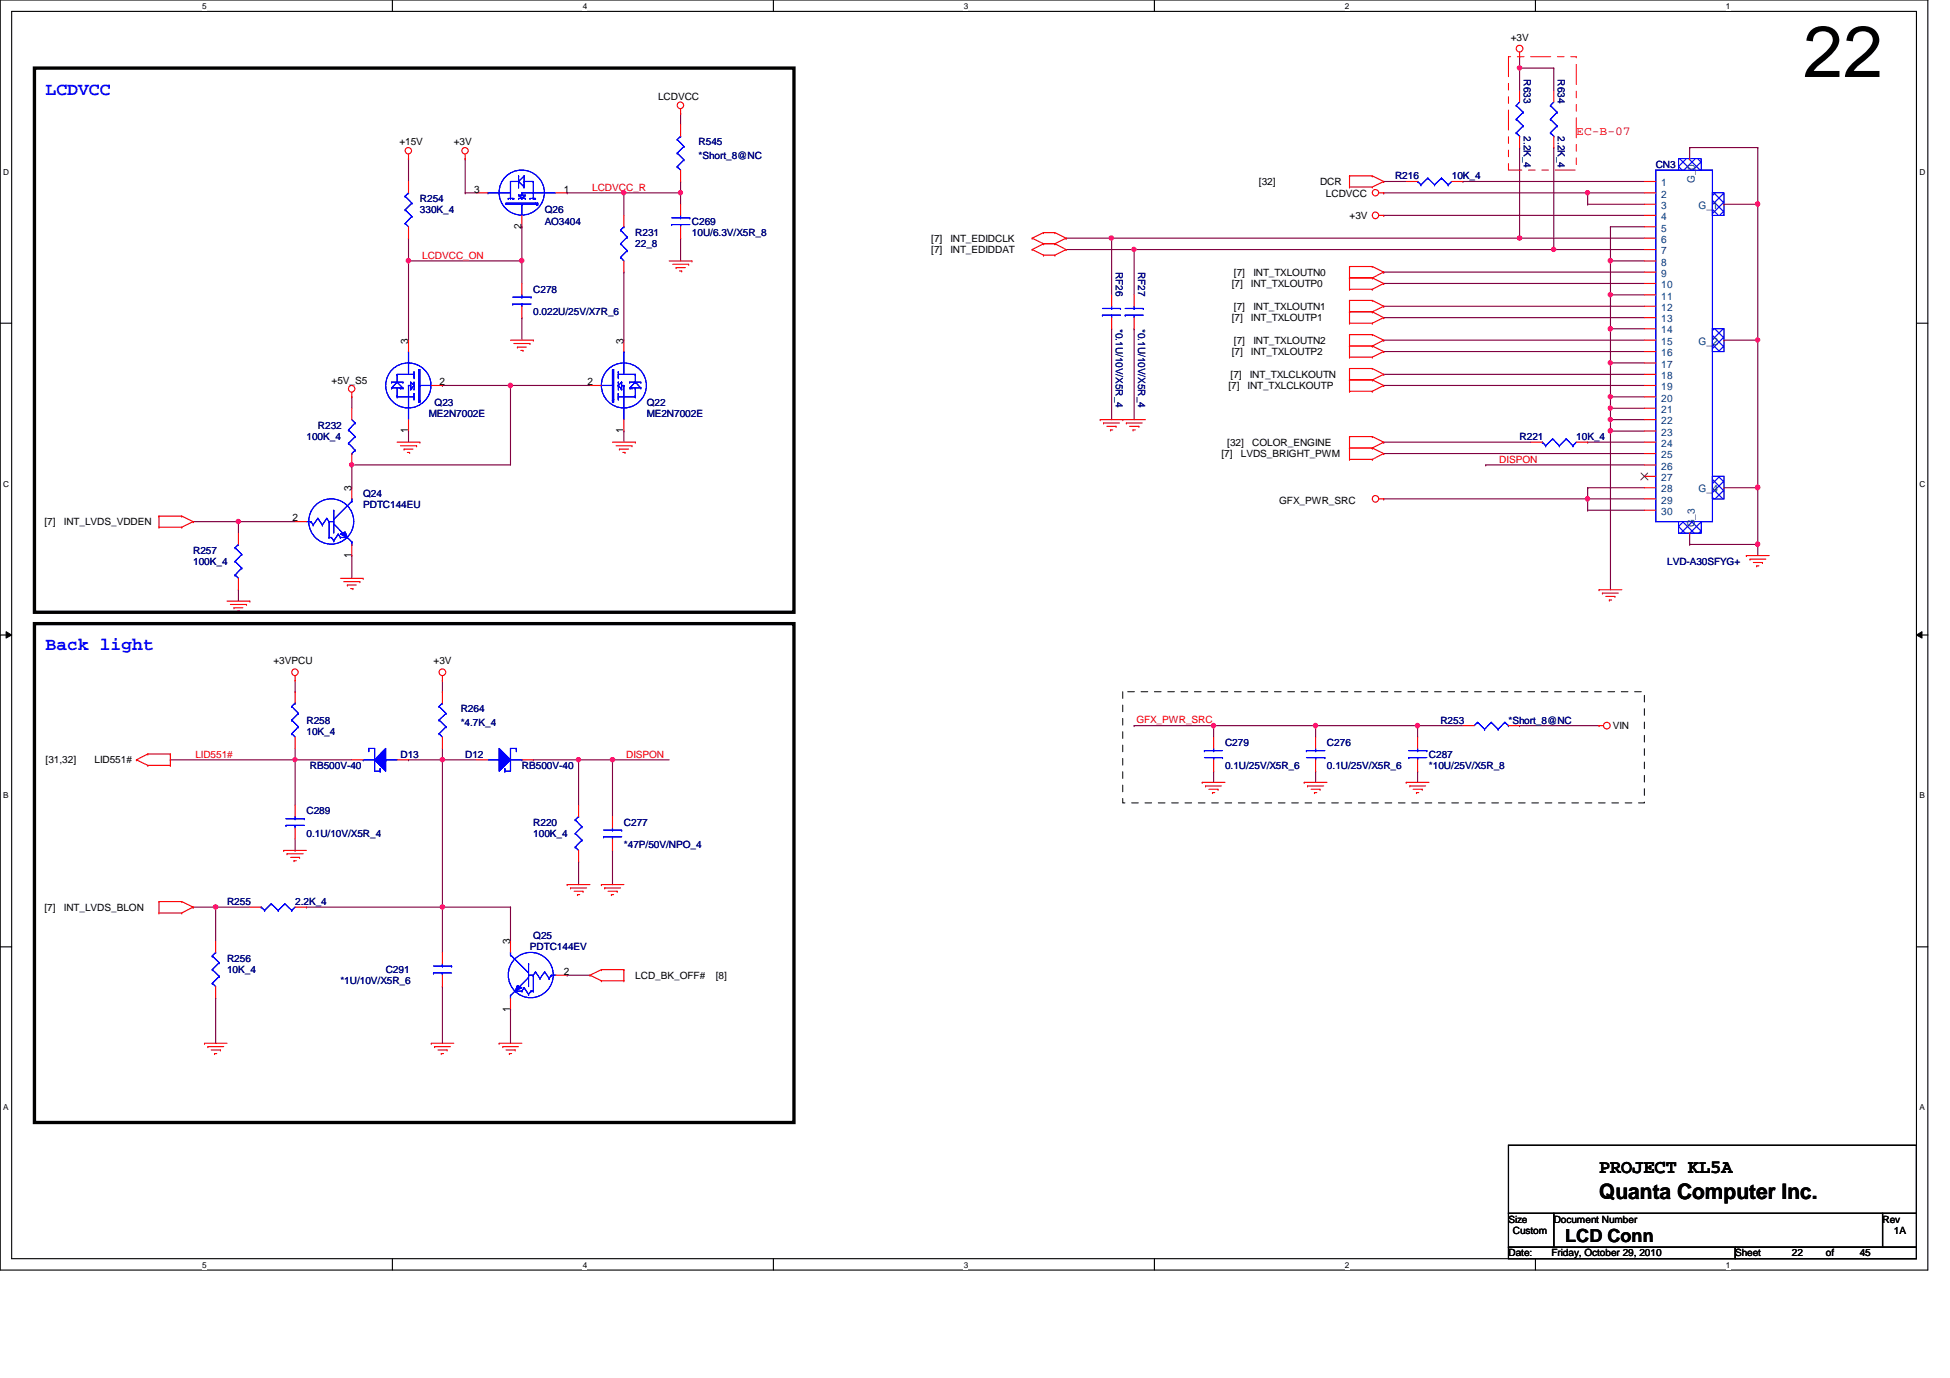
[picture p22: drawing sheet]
<svg xmlns="http://www.w3.org/2000/svg" width="297mm" height="210mm" viewBox="0 0 297 210" stroke-linecap="round" stroke-linejoin="round" font-family="sans-serif">
<defs><g id="words">
<text font-size="11" x="274.7" y="11.7">22</text>
<text font-size="3.3" x="243.6" y="182.6">Quanta Computer Inc.</text>
<text font-size="2.9" x="243.6" y="178.6">PROJECT KL5A</text>
<g font-size="2.8" fill="#00f">
<text x="6.9" y="14.4">LCDVCC</text>
<text x="6.9" y="99.1">Back light</text>
</g>
<text font-size="2.8" x="238.4" y="189.1">LCD Conn</text>
<text font-size="1.9" fill="#f00" x="240.1" y="20.5">EC-B-07</text>
<g font-size="1.6">
<text x="72.2" y="29.3">3</text>
<text x="85.9" y="29.3">1</text>
<text x="79.5" y="34.9" transform="rotate(-90 79.5 34.9)">2</text>
<text x="62.2" y="52.3" transform="rotate(-90 62.2 52.3)">3</text>
<text x="95" y="52.3" transform="rotate(-90 95 52.3)">3</text>
<text x="66.9" y="58.7">2</text>
<text x="89.5" y="58.7">2</text>
<text x="62.2" y="66" transform="rotate(-90 62.2 66)">1</text>
<text x="95" y="66" transform="rotate(-90 95 66)">1</text>
<text x="53.5" y="74.8" transform="rotate(-90 53.5 74.8)">3</text>
<text x="44.6" y="79.4">2</text>
<text x="53.5" y="85" transform="rotate(-90 53.5 85)">1</text>
<text x="77.7" y="143.8" transform="rotate(-90 77.7 143.8)">3</text>
<text x="85.9" y="148.5">2</text>
<text x="77.7" y="154.1" transform="rotate(-90 77.7 154.1)">1</text>
</g>
<g font-size="1.6" fill="#004080">
<text x="253.1" y="28.4">1</text>
<text x="258.1" y="27.9" transform="rotate(-90 258.1 27.9)">G_0</text>
<text x="253.1" y="31.8">3</text>
<text x="253.1" y="35.3">5</text>
<text x="253.1" y="30.1">2</text>
<text x="253.1" y="33.5">4</text>
<text x="258.7" y="31.8">G_1</text>
<text x="253.1" y="38.7">7</text>
<text x="253.1" y="37">6</text>
<text x="253.1" y="40.5">8</text>
<text x="253.1" y="42.2">9</text>
<text x="253.1" y="45.6">11</text>
<text x="253.1" y="43.9">10</text>
<text x="253.1" y="47.4">12</text>
<text x="253.1" y="49.1">13</text>
<text x="253.1" y="52.5">15</text>
<text x="253.1" y="50.8">14</text>
<text x="258.7" y="52.5">G_2</text>
<text x="253.1" y="56">17</text>
<text x="253.1" y="59.4">19</text>
<text x="253.1" y="54.3">16</text>
<text x="253.1" y="57.7">18</text>
<text x="253.1" y="62.9">21</text>
<text x="253.1" y="61.2">20</text>
<text x="253.1" y="64.6">22</text>
<text x="253.1" y="66.4">23</text>
<text x="253.1" y="69.8">25</text>
<text x="253.1" y="68.1">24</text>
<text x="253.1" y="71.5">26</text>
<text x="253.1" y="73.3">27</text>
<text x="253.1" y="76.7">29</text>
<text x="253.1" y="75">28</text>
<text x="258.7" y="75">G_4</text>
<text x="253.1" y="78.4">30</text>
<text x="258.1" y="80.3" transform="rotate(-90 258.1 80.3)">G_3</text>
</g>
<g font-size="1.5">
<text x="230.1" y="6.2">+3V</text>
<text x="100.2" y="15.2">LCDVCC</text>
<text x="60.8" y="22.1">+15V</text>
<text x="69.1" y="22.1">+3V</text>
<text x="191.8" y="28.2">[32]</text>
<text x="201.1" y="28.2">DCR</text>
<text x="202" y="30.1">LCDVCC</text>
<text x="205.6" y="33.4">+3V</text>
<text x="141.9" y="38.5">[7]</text>
<text x="141.9" y="36.8">[7]</text>
<text x="144.8" y="38.5">INT_EDIDDAT</text>
<text x="144.8" y="36.8">INT_EDIDCLK</text>
<text x="188" y="42">[7]</text>
<text x="190.9" y="42">INT_TXLOUTN0</text>
<text x="187.6" y="43.7">[7]</text>
<text x="188" y="47.2">[7]</text>
<text x="190.5" y="43.7">INT_TXLOUTP0</text>
<text x="190.9" y="47.2">INT_TXLOUTN1</text>
<text x="187.6" y="48.9">[7]</text>
<text x="188" y="52.4">[7]</text>
<text x="190.5" y="48.9">INT_TXLOUTP1</text>
<text x="190.9" y="52.4">INT_TXLOUTN2</text>
<text x="50.5" y="58.4">+5V_S5</text>
<text x="187.1" y="59.3">[7]</text>
<text x="187.4" y="57.5">[7]</text>
<text x="187.6" y="54.1">[7]</text>
<text x="190" y="59.3">INT_TXLCLKOUTP</text>
<text x="190.4" y="57.5">INT_TXLCLKOUTN</text>
<text x="190.5" y="54.1">INT_TXLOUTP2</text>
<text x="186.1" y="69.6">[7]</text>
<text x="186.9" y="67.9">[32]</text>
<text x="189" y="69.6">LVDS_BRIGHT_PWM</text>
<text x="190.8" y="67.9">COLOR_ENGINE</text>
<text x="194.9" y="76.7">GFX_PWR_SRC</text>
<text x="6.8" y="80">[7]</text>
<text x="9.7" y="80">INT_LVDS_VDDEN</text>
<text x="41.7" y="101.2">+3VPCU</text>
<text x="66" y="101.2">+3V</text>
<text x="245.7" y="111.1">VIN</text>
<text x="6.9" y="116.2">[31,32]</text>
<text x="14.4" y="116.2">LID551#</text>
<text x="6.8" y="138.7">[7]</text>
<text x="9.7" y="138.7">INT_LVDS_BLON</text>
<text x="96.8" y="149.1">LCD_BK_OFF#</text>
<text x="109" y="149.1">[8]</text>
<text x="229.8" y="186.2">Size</text>
<text x="229.8" y="191.4">Date:</text>
<text x="230.5" y="188">Custom</text>
<text x="236.3" y="191.4">Friday, October 29, 2010</text>
<text x="236.7" y="186.2">Document Number</text>
<text x="264.3" y="191.4">Sheet</text>
<text x="273" y="191.4">22</text>
<text x="278.1" y="191.4">of</text>
<text x="283.3" y="191.4">45</text>
<text x="286.8" y="186.2">Rev</text>
<text x="288.5" y="188">1A</text>
</g>
<g font-size="1.5" fill="#000080">
<text x="232.1" y="12.1" transform="rotate(90 232.1 12.1)">R633</text>
<text x="237.3" y="12.1" transform="rotate(90 237.3 12.1)">R634</text>
<text x="106.4" y="22.1">R545</text>
<text x="232.1" y="20.7" transform="rotate(90 232.1 20.7)">2.2K_4</text>
<text x="237.3" y="20.7" transform="rotate(90 237.3 20.7)">2.2K_4</text>
<text x="106.4" y="24.2">*Short_8@NC</text>
<text x="212.5" y="27.3">R216</text>
<text x="221.1" y="27.3">10K_4</text>
<text x="252.2" y="25.6">CN3</text>
<text x="64" y="30.8">R254</text>
<text x="64" y="32.5">330K_4</text>
<text x="83" y="32.5">Q26</text>
<text x="83" y="34.2">AO3404</text>
<text x="96.8" y="35.9">R231</text>
<text x="105.4" y="34.2">C269</text>
<text x="105.4" y="35.9">10U/6.3V/X5R_8</text>
<text x="96.8" y="37.7">22_8</text>
<text x="170" y="41.4" transform="rotate(90 170 41.4)">RF26</text>
<text x="173.4" y="41.4" transform="rotate(90 173.4 41.4)">RF27</text>
<text x="81.2" y="44.6">C278</text>
<text x="81.2" y="48">0.022U/25V/X7R_6</text>
<text x="170" y="50.1" transform="rotate(90 170 50.1)">*0.1U/10V/X5R_4</text>
<text x="173.4" y="50.1" transform="rotate(90 173.4 50.1)">*0.1U/10V/X5R_4</text>
<text x="48.4" y="65.3">R232</text>
<text x="65.3" y="63.6">ME2N7002E</text>
<text x="66.2" y="61.8">Q23</text>
<text x="98.5" y="61.8">Q22</text>
<text x="98.5" y="63.6">ME2N7002E</text>
<text x="46.7" y="67.1">100K_4</text>
<text x="231.5" y="67.1">R221</text>
<text x="240.1" y="67.1">10K_4</text>
<text x="55.3" y="75.7">Q24</text>
<text x="55.3" y="77.4">PDTC144EU</text>
<text x="29.4" y="84.3">R257</text>
<text x="29.4" y="86">100K_4</text>
<text x="254" y="86">LVD-A30SFYG+</text>
<text x="46.7" y="110.2">R258</text>
<text x="46.7" y="111.9">10K_4</text>
<text x="70.2" y="108.5">R264</text>
<text x="70.2" y="110.6">*4.7K_4</text>
<text x="186.6" y="113.7">C279</text>
<text x="202.1" y="113.7">C276</text>
<text x="219.4" y="110.2">R253</text>
<text x="229.8" y="110.2">*Short_8@NC</text>
<text x="47.2" y="117.1">RB500V-40</text>
<text x="61" y="115.4">D13</text>
<text x="70.9" y="115.4">D12</text>
<text x="79.5" y="117.1">RB500V-40</text>
<text x="186.6" y="117.1">0.1U/25V/X5R_6</text>
<text x="202.1" y="117.1">0.1U/25V/X5R_6</text>
<text x="217.7" y="115.4">C287</text>
<text x="217.7" y="117.1">*10U/25V/X5R_8</text>
<text x="46.7" y="124">C289</text>
<text x="81.2" y="125.8">R220</text>
<text x="95" y="125.8">C277</text>
<text x="46.7" y="127.5">0.1U/10V/X5R_4</text>
<text x="81.2" y="127.5">100K_4</text>
<text x="95" y="129.2">*47P/50V/NPO_4</text>
<text x="34.6" y="137.8">R255</text>
<text x="45" y="137.8">2.2K_4</text>
<text x="81.2" y="143">Q25</text>
<text x="34.6" y="146.5">R256</text>
<text x="34.6" y="148.2">10K_4</text>
<text x="51.9" y="149.9">*1U/10V/X5R_6</text>
<text x="58.8" y="148.2">C291</text>
<text x="80.7" y="144.8">PDTC144EV</text>
</g>
<g font-size="1.5" fill="#f00">
<text x="90.2" y="29">LCDVCC_R</text>
<text x="64.3" y="39.4">LCDVCC_ON</text>
<text x="228.4" y="70.5">DISPON</text>
<text x="173.1" y="110.2">GFX_PWR_SRC</text>
<text x="29.8" y="115.4">LID551#</text>
<text x="95.4" y="115.4">DISPON</text>
</g>
<g font-size="1.3">
<text x="30.8" y="1.4">5</text>
<text x="88.8" y="1.4">4</text>
<text x="146.8" y="1.4">3</text>
<text x="204.8" y="1.4">2</text>
<text x="262.9" y="1.4">1</text>
<text x=".5" y="26.6">D</text>
<text x="292.4" y="26.6">D</text>
<text x=".5" y="74.1">C</text>
<text x="292.4" y="74.1">C</text>
<text x=".5" y="121.6">B</text>
<text x="292.4" y="121.6">B</text>
<text x=".5" y="169.1">A</text>
<text x="292.4" y="169.1">A</text>
<text x="30.8" y="193.1">5</text>
<text x="88.8" y="193.1">4</text>
<text x="146.8" y="193.1">3</text>
<text x="204.8" y="193.1">2</text>
<text x="262.9" y="193.1">1</text>
</g>
</g></defs>
<path d="M0 0h293.7v193.5h-293.7zM1.8 1.7h290.1v190h-290.1z" fill="none" stroke="#000" stroke-width=".17"/>
<g fill="#fff">
<path d="M30.8 .2h.7v1.4h-.7z"/>
<path d="M30.8 191.9h.7v1.4h-.7z"/>
</g>
<path d="M59.8 0v1.7M59.8 191.7v1.8" fill="none" stroke="#000" stroke-width=".17"/>
<g fill="#fff">
<path d="M88.8 .2h.6v1.4h-.6z"/>
<path d="M88.8 191.9h.6v1.4h-.6z"/>
</g>
<path d="M117.8 0v1.7M117.8 191.7v1.8" fill="none" stroke="#000" stroke-width=".17"/>
<g fill="#fff">
<path d="M146.8 .2h.7v1.4h-.7z"/>
<path d="M146.8 191.9h.7v1.4h-.7z"/>
</g>
<path d="M175.8 0v1.7M175.8 191.7v1.8" fill="none" stroke="#000" stroke-width=".17"/>
<g fill="#fff">
<path d="M204.8 .2h.7v1.4h-.7z"/>
<path d="M204.8 191.9h.7v1.4h-.7z"/>
</g>
<path d="M233.9 0v1.7M233.9 191.7v1.8" fill="none" stroke="#000" stroke-width=".17"/>
<g fill="#fff">
<path d="M262.9 .2h.7v1.4h-.7z"/>
<path d="M262.9 191.9h.7v1.4h-.7z"/>
<path d="M.5 25.5h.9v1.4h-.9z"/>
<path d="M292.4 25.5h.9v1.4h-.9z"/>
<path d="M.5 73h.9v1.4h-.9z"/>
<path d="M292.4 73h.9v1.4h-.9z"/>
</g>
<path d="M0 49.2h1.8M291.9 49.2h1.8" fill="none" stroke="#000" stroke-width=".17"/>
<g fill="#fff">
<path d="M.5 120.5h.8v1.4h-.8z"/>
<path d="M292.4 120.5h.8v1.4h-.8z"/>
</g>
<path d="M0 96.7h1.8M291.9 96.7h1.8" fill="none" stroke="#000" stroke-width=".17"/>
<path d="M.9 96.2l.9 .5-.9 .5zM291.9 96.7l.9-.5v1z" fill="#000"/>
<path d="M.9 96.2l.9 .5-.9 .5zM291.9 96.7l.9-.5v1z" fill="none" stroke="#000" stroke-width=".15"/>
<g fill="#fff">
<path d="M.5 168h.8v1.4h-.8z"/>
<path d="M292.4 168h.8v1.4h-.8z"/>
</g>
<path d="M0 144.2h1.8M291.9 144.2h1.8" fill="none" stroke="#000" stroke-width=".17"/>
<path d="M62.2 24.2h.1M62.2 24.2v3.4M95 29.4h.1M95 29.4h8.7" fill="none" stroke="#800040" stroke-width=".17"/>
<circle cx="103.6" cy="29.4" r=".32" fill="#f0f"/>
<circle cx="103.6" cy="29.4" r=".32" fill="none" stroke="#f0f" stroke-width=".17"/>
<circle cx="95" cy="29.4" r=".32" fill="#f0f"/>
<circle cx="95" cy="29.4" r=".32" fill="none" stroke="#f0f" stroke-width=".17"/>
<g fill="none" stroke="#800040" stroke-width=".17">
<path d="M62.2 36.3h.1M62.2 36.3v3.5M79.5 34.5h.1M79.5 34.5v5.3M86.4 29.4h.1M86.4 29.4h8.6M95 29.4h.1M95 29.4v3.4M103.7 29.4h.1M103.7 36.3h.1M103.7 29.4v1.7M103.7 36.3v3.5"/>
<path d="M79.5 48.4h.1M79.5 48.4v3.4M95 41.4h.1M95 41.4v10.4M53.6 70.8h.1M53.6 70.8h24.2M95 65.7h.1M95 65.7v1.7"/>
</g>
<circle cx="53.6" cy="70.8" r=".32" fill="#f0f"/>
<circle cx="53.6" cy="70.8" r=".32" fill="none" stroke="#f0f" stroke-width=".17"/>
<path d="M62.2 39.8h.1M62.2 39.8h17.3" fill="none" stroke="#800040" stroke-width=".17"/>
<circle cx="79.5" cy="39.7" r=".33" fill="#f0f"/>
<circle cx="79.5" cy="39.7" r=".33" fill="none" stroke="#f0f" stroke-width=".17"/>
<path d="M62.2 39.8h.1M62.2 39.8v12" fill="none" stroke="#800040" stroke-width=".17"/>
<circle cx="62.2" cy="39.7" r=".33" fill="#f0f"/>
<circle cx="62.2" cy="39.7" r=".33" fill="none" stroke="#f0f" stroke-width=".17"/>
<path d="M79.5 39.8h.1M79.5 39.8v3.4M67.4 58.7h.1M67.4 58.7h22.5M77.8 58.7h.1M77.8 58.7v12.1M53.6 70.8h.1M53.6 60.5h.1M53.6 60.5v1.7M53.6 70.8v3.5" fill="none" stroke="#800040" stroke-width=".17"/>
<circle cx="77.7" cy="58.7" r=".33" fill="#f0f"/>
<circle cx="77.7" cy="58.7" r=".33" fill="none" stroke="#f0f" stroke-width=".17"/>
<path d="M36.3 79.5h.1M36.3 79.5h8.7M53.6 84.6h.1M53.6 84.6v3.5" fill="none" stroke="#800040" stroke-width=".17"/>
<circle cx="36.3" cy="79.4" r=".32" fill="#f0f"/>
<circle cx="36.3" cy="79.4" r=".32" fill="none" stroke="#f0f" stroke-width=".17"/>
<path d="M93.3 115.7h.1M93.3 115.7v8.7M29.4 138.2h.1M29.4 138.2h3.4M77.8 153.7h.1M77.8 153.7v5.2" fill="none" stroke="#800040" stroke-width=".17"/>
<circle cx="93.3" cy="115.7" r=".33" fill="#f0f"/>
<circle cx="93.3" cy="115.7" r=".33" fill="none" stroke="#f0f" stroke-width=".17"/>
<path d="M88.1 115.7h.1M88.1 115.7h5.2M88.1 115.7v6.9M93.3 129.5h.1M93.3 129.5v5.2" fill="none" stroke="#800040" stroke-width=".17"/>
<circle cx="88.1" cy="115.7" r=".32" fill="#f0f"/>
<circle cx="88.1" cy="115.7" r=".32" fill="none" stroke="#f0f" stroke-width=".17"/>
<path d="M45 115.7h.1M45 115.7h8.6M45 115.7v6.9M81.2 115.7h.1M81.2 115.7h6.9" fill="none" stroke="#800040" stroke-width=".17"/>
<circle cx="44.9" cy="115.7" r=".32" fill="#f0f"/>
<circle cx="44.9" cy="115.7" r=".32" fill="none" stroke="#f0f" stroke-width=".17"/>
<path d="M45 105.4h.1M45 103.6v1.8M67.4 115.7h.1M67.4 115.7v22.5M45 129.5h.1M45 127.8v1.7" fill="none" stroke="#800040" stroke-width=".17"/>
<circle cx="67.4" cy="138.1" r=".33" fill="#f0f"/>
<circle cx="67.4" cy="138.1" r=".33" fill="none" stroke="#f0f" stroke-width=".17"/>
<circle cx="67.4" cy="115.7" r=".33" fill="#f0f"/>
<circle cx="67.4" cy="115.7" r=".33" fill="none" stroke="#f0f" stroke-width=".17"/>
<path d="M25.9 115.7h.1M25.9 115.7h19.1M32.8 138.2h.1M32.8 138.2h5.3M32.8 138.2v5.2" fill="none" stroke="#800040" stroke-width=".17"/>
<circle cx="32.9" cy="138.1" r=".33" fill="#f0f"/>
<circle cx="32.9" cy="138.1" r=".33" fill="none" stroke="#f0f" stroke-width=".17"/>
<g fill="none" stroke="#800040" stroke-width=".17">
<path d="M29.4 79.5h.1M29.4 79.5h6.9M36.3 79.5h.1M36.3 79.5v1.7M62.2 65.7h.1M62.2 65.7v1.7M36.3 89.8h.1M36.3 89.8v1.8M45 115.7h.1M45 114v1.7M62.2 115.7h.1M62.2 115.7h10.4"/>
<path d="M67.4 115.7h.1M67.4 105.4h.1M67.4 103.6v1.8M67.4 114v1.7M93.3 115.7h.1M93.3 115.7h8.6M200.4 110.5h.1M200.4 117.5h.1M200.4 110.5v1.8M200.4 117.5v1.7M200.4 110.5h15.5M46.7 138.2h.1"/>
<path d="M46.7 138.2h31.1M67.4 138.2h.1M67.4 138.2v6.9M77.8 138.2h.1M77.8 138.2v5.2M88.1 131.3h.1M88.1 131.3v3.4M32.8 152h.1M32.8 152v6.9M67.4 150.3h.1M67.4 150.3v8.6M86.4 148.5h.1"/>
<path d="M86.4 148.5h3.5"/>
</g>
<circle cx="215.9" cy="110.5" r=".33" fill="#f0f"/>
<circle cx="215.9" cy="110.5" r=".33" fill="none" stroke="#f0f" stroke-width=".17"/>
<path d="M172.8 110.5h.1M172.8 110.5h27.6M184.9 117.5h.1M184.9 110.5h.1M184.9 110.5v1.8M184.9 117.5v1.7M215.9 117.5h.1M215.9 110.5h.1M215.9 110.5v1.8M215.9 117.5v1.7" fill="none" stroke="#800040" stroke-width=".17"/>
<circle cx="200.4" cy="110.5" r=".33" fill="#f0f"/>
<circle cx="200.4" cy="110.5" r=".33" fill="none" stroke="#f0f" stroke-width=".17"/>
<circle cx="184.8" cy="110.5" r=".33" fill="#f0f"/>
<circle cx="184.8" cy="110.5" r=".33" fill="none" stroke="#f0f" stroke-width=".17"/>
<g fill="none" stroke="#800040" stroke-width=".17">
<path d="M103.7 17.3h.1M103.7 17.3v1.7M70.9 24.2h.1M70.9 29.4h.1M70.9 24.2v5.2M70.9 29.4h1.7M103.7 27.6h.1M103.7 27.6v1.8M210.8 58.7h.1M210.8 57h.1M210.8 58.7h39.7M210.8 57h39.7"/>
<path d="M241.8 67.4h.1M241.8 74.3h.1M241.8 67.4h8.7M241.8 74.3h8.7M241.8 74.3v1.7"/>
</g>
<circle cx="241.8" cy="76" r=".33" fill="#f0f"/>
<circle cx="241.8" cy="76" r=".33" fill="none" stroke="#f0f" stroke-width=".17"/>
<path d="M231.5 36.3h.1M231.5 36.3h19M210.8 76h.1M210.8 76h39.7M241.8 76h.1" fill="none" stroke="#800040" stroke-width=".17"/>
<circle cx="231.5" cy="36.3" r=".33" fill="#f0f"/>
<circle cx="231.5" cy="36.3" r=".33" fill="none" stroke="#f0f" stroke-width=".17"/>
<path d="M236.7 38h.1M236.7 38h13.8" fill="none" stroke="#800040" stroke-width=".17"/>
<circle cx="236.7" cy="38" r=".32" fill="#f0f"/>
<circle cx="236.7" cy="38" r=".32" fill="none" stroke="#f0f" stroke-width=".17"/>
<g fill="none" stroke="#800040" stroke-width=".17">
<path d="M262.6 31.1h.1M262.6 31.1h5.2M267.8 31.1h.1M267.8 31.1v43.2M210.8 53.6h.1M210.8 51.8h.1M210.8 46.7h.1M210.8 48.4h.1M210.8 43.2h.1M210.8 41.4h.1M210.8 53.6h39.7M210.8 51.8h39.7"/>
<path d="M210.8 46.7h39.7M210.8 48.4h39.7M210.8 43.2h39.7M210.8 41.4h39.7M262.6 51.8h.1M262.6 51.8h5.2M267.8 51.8h.1M210.8 67.4h.1M210.8 67.4h22.4M257.4 82.9h.1M257.4 82.9h10.4M215.9 110.5h.1"/>
<path d="M215.9 110.5h6.9M231.5 110.5h.1M231.5 110.5h12.1"/>
</g>
<circle cx="267.7" cy="74.2" r=".33" fill="#f0f"/>
<circle cx="267.7" cy="74.2" r=".33" fill="none" stroke="#f0f" stroke-width=".17"/>
<circle cx="267.7" cy="51.8" r=".32" fill="#f0f"/>
<circle cx="267.7" cy="51.8" r=".32" fill="none" stroke="#f0f" stroke-width=".17"/>
<path d="M262.6 74.3h.1M262.6 74.3h5.2M267.8 82.9h.1M267.8 82.9v1.7" fill="none" stroke="#800040" stroke-width=".17"/>
<circle cx="267.7" cy="82.9" r=".33" fill="#f0f"/>
<circle cx="267.7" cy="82.9" r=".33" fill="none" stroke="#f0f" stroke-width=".17"/>
<path d="M241.8 29.4h.1M241.8 29.4h8.7M257.4 22.5h.1M257.4 22.5v1.7M257.4 22.5h10.4M226.3 70.8h.1M226.3 70.8h24.2M257.4 81.2h.1M257.4 81.2v1.7" fill="none" stroke="#800040" stroke-width=".17"/>
<circle cx="241.8" cy="29.4" r=".32" fill="#f0f"/>
<circle cx="241.8" cy="29.4" r=".32" fill="none" stroke="#f0f" stroke-width=".17"/>
<path d="M210.8 29.4h.1M210.8 32.8h.1M210.8 29.4h31M210.8 32.8h39.7M241.8 29.4h.1M241.8 31.1h.1M241.8 29.4v1.7M241.8 31.1h8.7M267.8 22.5h.1M267.8 22.5v8.6" fill="none" stroke="#800040" stroke-width=".17"/>
<circle cx="267.7" cy="31.1" r=".33" fill="#f0f"/>
<circle cx="267.7" cy="31.1" r=".33" fill="none" stroke="#f0f" stroke-width=".17"/>
<path d="M245.3 39.8h.1M245.3 39.8h5.2M245.3 39.8v10.3M245.3 44.9h.1M245.3 44.9h5.2M241.8 77.7h.1M241.8 76h.1M241.8 77.7h8.7M241.8 76v1.7" fill="none" stroke="#800040" stroke-width=".17"/>
<circle cx="245.3" cy="44.9" r=".32" fill="#f0f"/>
<circle cx="245.3" cy="44.9" r=".32" fill="none" stroke="#f0f" stroke-width=".17"/>
<path d="M245.3 50.1h.1M245.3 50.1h5.2M245.3 50.1v5.2" fill="none" stroke="#800040" stroke-width=".17"/>
<circle cx="245.3" cy="50.1" r=".33" fill="#f0f"/>
<circle cx="245.3" cy="50.1" r=".33" fill="none" stroke="#f0f" stroke-width=".17"/>
<path d="M245.3 55.3h.1M245.3 55.3h5.2M245.3 55.3v5.2" fill="none" stroke="#800040" stroke-width=".17"/>
<circle cx="245.3" cy="55.3" r=".32" fill="#f0f"/>
<circle cx="245.3" cy="55.3" r=".32" fill="none" stroke="#f0f" stroke-width=".17"/>
<path d="M245.3 60.5h.1M245.3 60.5h5.2M245.3 60.5v1.7" fill="none" stroke="#800040" stroke-width=".17"/>
<circle cx="245.3" cy="60.4" r=".32" fill="#f0f"/>
<circle cx="245.3" cy="60.4" r=".32" fill="none" stroke="#f0f" stroke-width=".17"/>
<path d="M245.3 62.2h.1M245.3 62.2h5.2M245.3 62.2v1.7" fill="none" stroke="#800040" stroke-width=".17"/>
<circle cx="245.3" cy="62.2" r=".32" fill="#f0f"/>
<circle cx="245.3" cy="62.2" r=".32" fill="none" stroke="#f0f" stroke-width=".17"/>
<path d="M245.3 63.9h.1M245.3 65.7h.1M245.3 63.9h5.2M245.3 65.7v24.1" fill="none" stroke="#800040" stroke-width=".17"/>
<circle cx="245.3" cy="65.6" r=".33" fill="#f0f"/>
<circle cx="245.3" cy="65.6" r=".33" fill="none" stroke="#f0f" stroke-width=".17"/>
<path d="M231.5 10.4h.1M231.5 10.4v3.4M210.8 27.6h.1M210.8 27.6h3.4M222.8 27.6h.1M222.8 27.6h27.7M245.3 34.5h.1M245.3 34.5h5.2M210.8 69.1h.1M210.8 69.1h39.7M245.3 65.7h.1M245.3 65.7h5.2" fill="none" stroke="#800040" stroke-width=".17"/>
<circle cx="231.5" cy="10.3" r=".33" fill="#f0f"/>
<circle cx="231.5" cy="10.3" r=".33" fill="none" stroke="#f0f" stroke-width=".17"/>
<path d="M231.5 10.4h.1M231.5 10.4h5.2M236.7 10.4h.1M236.7 10.4v3.4M169.3 36.3h.1M231.5 22.5h.1M231.5 22.5v13.8h-62.2" fill="none" stroke="#800040" stroke-width=".17"/>
<circle cx="169.3" cy="36.3" r=".33" fill="#f0f"/>
<circle cx="169.3" cy="36.3" r=".33" fill="none" stroke="#f0f" stroke-width=".17"/>
<path d="M172.8 38h.1M236.7 22.5h.1M236.7 22.5v15.5h-63.9" fill="none" stroke="#800040" stroke-width=".17"/>
<circle cx="172.7" cy="38" r=".32" fill="#f0f"/>
<circle cx="172.7" cy="38" r=".32" fill="none" stroke="#f0f" stroke-width=".17"/>
<path d="M245.3 63.9h.1M245.3 63.9v1.8" fill="none" stroke="#800040" stroke-width=".17"/>
<circle cx="245.3" cy="63.9" r=".32" fill="#f0f"/>
<circle cx="245.3" cy="63.9" r=".32" fill="none" stroke="#f0f" stroke-width=".17"/>
<path d="M267.8 74.3h.1M267.8 74.3v8.6" fill="none" stroke="#800040" stroke-width=".17"/>
<circle cx="267.7" cy="74.2" r=".33" fill="#f0f"/>
<circle cx="267.7" cy="74.2" r=".33" fill="none" stroke="#f0f" stroke-width=".17"/>
<g fill="none" stroke="#800040" stroke-width=".17">
<path d="M231.5 8.6h.1M231.5 8.6v1.8M162.4 36.3h.1M162.4 38h.1M162.4 36.3h6.9M162.4 38h10.4M169.3 36.3h.1M169.3 36.3v8.6M172.8 38h.1M172.8 38v6.9M245.3 39.8h.1M245.3 34.5v5.3"/>
<path d="M169.3 50.1h.1M169.3 50.1v13.8M172.8 50.1h.1M172.8 50.1v13.8"/>
</g>
<circle cx="245.3" cy="39.7" r=".33" fill="#f0f"/>
<circle cx="245.3" cy="39.7" r=".33" fill="none" stroke="#f0f" stroke-width=".17"/>
<g fill="none" stroke="#f00" stroke-width=".17">
<path d="M103.7 17.3h.1M103.7 16.6v.7M231.5 8.6h.1M231.5 8v.6M62.2 24.2h.1M62.2 23.5v.7M70.9 24.2h.1M70.9 23.5v.7M101.9 39.8h3.5M105.4 39.8h.1M157.2 38h.1M157.2 36.3h.1"/>
<path d="M157.2 38l1.8 .9M157.2 36.3l1.8 .8M159 37.1h.1M159 38.9h.1M159 35.4h.1M159 37.1h1.7M159 37.1l-1.8 .9M159 38.9h1.7M159 35.4h1.7M159 35.4l-1.8 .9M160.7 37.1h.1M160.7 38.9h.1"/>
<path d="M160.7 35.4h.1M160.7 37.1l1.7 .9M160.7 35.4l1.7 .9M162.4 38h.1M162.4 36.3h.1M162.4 38l-1.7 .9M162.4 36.3l-1.7 .8M205.6 26.8h.1M205.6 28.5h.1M205.6 26.8v1.7M205.6 26.8h3.4M205.6 28.5h3.4"/>
<path d="M209 26.8h.1M209 28.5h.1M209 26.8l1.8 .8M210.1 29.4h.7M210.1 32.8h.7M210.8 27.6h.1M210.8 29.4h.1M210.8 32.8h.1M210.8 27.6l-1.8 .9M53.6 59.8v.7M77.8 51.8h3.4M78.3 52.3h2.4"/>
<path d="M78.8 52.9h.1M78.8 52.9h1.4M79.3 53.4h.4M79.7 53.4h.1M80.7 52.3h.1M81.2 51.8h.1M102.5 40.3h2.4M103 40.8h.1M103 40.8h1.4M103.5 41.3h.3M103.8 41.3h.1M104.9 40.3h.1"/>
<path d="M205.6 57.9h.1M205.6 56.1h.1M205.6 59.6h.1M205.6 51h.1M205.6 52.7h.1M205.6 54.4h.1M205.6 45.8h.1M205.6 47.5h.1M205.6 49.2h.1M205.6 42.3h.1M205.6 44.1h.1M205.6 40.6h.1"/>
<path d="M205.6 56.1h3.4M205.6 57.9h3.4M205.6 40.6v3.5M205.6 45.8v3.4M205.6 51v3.4M205.6 56.1v3.5M205.6 59.6h3.4M205.6 51h3.4M205.6 52.7h3.4M205.6 54.4h3.4M205.6 45.8h3.4M205.6 47.5h3.4"/>
<path d="M205.6 49.2h3.4M205.6 42.3h3.4M205.6 44.1h3.4M205.6 40.6h3.4M209 56.1h.1M209 57.9h.1M209 59.6h.1M209 51h.1M209 52.7h.1M209 54.4h.1M209 45.8h.1M209 47.5h.1"/>
<path d="M209 49.2h.1M209 42.3h.1M209 44.1h.1M209 40.6h.1M209 56.1l1.8 .9M209 57.9l1.8 .8M209 51l1.8 .8M209 52.7l1.8 .9M209 45.8l1.8 .9M209 47.5l1.8 .9M209 42.3l1.8 .9M209 40.6l1.8 .8"/>
<path d="M210.8 57h.1M210.8 58.7h.1M210.8 51.8h.1M210.8 53.6h.1M210.8 46.7h.1M210.8 48.4h.1M210.8 43.2h.1M210.8 41.4h.1M210.8 57l-1.8 .9M210.8 58.7l-1.8 .9M210.8 51.8l-1.8 .9M210.8 53.6l-1.8 .8"/>
<path d="M210.8 46.7l-1.8 .8M210.8 48.4l-1.8 .8M210.8 43.2l-1.8 .9M210.8 41.4l-1.8 .9M24.2 78.6h.1M24.2 78.6h3.5M24.2 78.6v1.7M27.7 78.6h.1M27.7 78.6l1.7 .9M29.4 79.5h.1M29.4 79.5l-1.7 .8M53.6 60.5h.1"/>
<path d="M60.5 67.4h3.5M61 67.9h2.5M61.5 68.4h.1M61.5 68.4h1.4M62.1 68.9h.3M62.4 68.9h.1M63.5 67.9h.1M64 67.4h.1M93.3 67.4h3.5M93.8 67.9h2.5M94.4 68.4h.1M94.4 68.4h1.4"/>
<path d="M94.9 68.9h.3M95.2 68.9h.1M96.3 67.9h.1M96.8 67.4h.1M167.6 63.9h.1M167.6 63.9h6.9M168.1 64.4h.1M168.1 64.4h2.4M168.6 64.9h1.4M169.2 65.5h.1M169.2 65.5h.3M170 64.9h.1"/>
<path d="M171 63.9h.1M171.6 64.4h.1M171.6 64.4h2.4M172.1 64.9h1.4M172.6 65.5h.1M172.6 65.5h.3M173.5 64.9h.1M205.6 66.5h.1M205.6 68.2h.1M205.6 70h.1M205.6 66.5v3.5M205.6 66.5h3.4"/>
<path d="M205.6 68.2h3.4M205.6 70h3.4M209 66.5h.1M209 68.2h.1M209 70h.1M209 66.5l1.8 .9M209 68.2l1.8 .9M210.1 76h.7M210.8 67.4h.1M210.8 69.1h.1M210.8 76h.1M210.8 67.4l-1.8 .8"/>
<path d="M210.8 69.1l-1.8 .9M24.2 80.3h.1M24.2 80.3h3.5M27.7 80.3h.1M34.6 91.6h3.5M35.1 92.1h2.4M35.6 92.6h.1M35.6 92.6h1.4M36.1 93.1h.4M36.5 93.1h.1M37.5 92.1h.1M38.1 91.6h.1"/>
<path d="M51.9 88.1h3.4M52.4 88.6h2.4M52.9 89.1h.1M52.9 89.1h1.4M53.4 89.7h.4M53.8 89.7h.1M54.8 88.6h.1M55.3 88.1h.1M243.6 89.8h.1M243.6 89.8h3.5M244.1 90.3h.1M244.1 90.3h2.4"/>
<path d="M244.6 90.8h1.4M245.1 91.4h.1M245.1 91.4h.4M246 90.8h.1M266 84.6h.1M266 84.6h3.5M266.6 85.2h.1M266.6 85.2h2.4M267.1 85.7h1.4M267.6 86.2h.1M267.6 86.2h.3M268.5 85.7h.1"/>
<path d="M20.8 115.7h.1M20.8 115.7l1.7 .9M22.5 114.9h.1M22.5 116.6h.1M22.5 114.9h3.4M22.5 114.9l-1.7 .8M22.5 116.6h3.4M25.9 116.6h.1M25.9 114.9h.1M25.9 114.9v1.7M45 103.6h.1M45 103v.6"/>
<path d="M45 105.4v1.7M45 112.3v1.7M67.4 103.6h.1M67.4 103v.6M183.1 119.2h.1M183.1 119.2h3.5M183.6 119.7h.1M183.6 119.7h2.5M198.7 119.2h.1M198.7 119.2h3.4M199.2 119.7h.1M199.2 119.7h2.4"/>
<path d="M214.2 119.2h.1M214.2 119.2h3.5M214.8 119.7h.1M214.8 119.7h2.4M243.6 110.5h.1M243.6 110.5h.7M24.2 137.3h.1M24.2 139.1h.1M24.2 137.3v1.8M24.2 139.1h3.5M24.2 137.3h3.5M27.7 139.1h.1"/>
<path d="M27.7 137.3h.1M27.7 137.3l1.7 .9M29.4 138.2h.1M29.4 138.2l-1.7 .9M43.2 129.5h.1M43.2 129.5h3.5M43.7 130h.1M43.7 130h2.5M44.3 130.6h1.3M44.8 131.1h.1M44.8 131.1h.3M45.6 130.6h.1"/>
<path d="M86.4 134.7h.1M86.4 134.7h3.5M86.9 135.3h.1M86.9 135.3h2.5M87.5 135.8h1.3M88 136.3h.1M88 136.3h.3M88.8 135.8h.1M91.6 134.7h.1M91.6 134.7h3.4M92.1 135.3h.1M92.1 135.3h2.4"/>
<path d="M92.6 135.8h1.4M93.1 136.3h.1M93.1 136.3h.4M94 135.8h.1M184.1 120.2h1.4M184.7 120.7h.1M184.7 120.7h.3M185.5 120.2h.1M199.7 120.2h1.4M200.2 120.7h.1M200.2 120.7h.4M201.1 120.2h.1"/>
<path d="M215.3 120.2h1.4M215.8 120.7h.1M215.8 120.7h.3M216.7 120.2h.1M31.2 158.9h.1M31.2 158.9h3.4M31.7 159.4h.1M31.7 159.4h2.4M32.2 159.9h1.4M33.6 159.9h.1M65.7 158.9h.1M65.7 158.9h3.4"/>
<path d="M66.2 159.4h.1M66.2 159.4h2.4M66.7 159.9h1.4M68.1 159.9h.1M76 158.9h.1M76 158.9h3.5M76.6 159.4h.1M76.6 159.4h2.4M77.1 159.9h1.4M78.5 159.9h.1M89.9 148.5h.1M89.9 148.5l1.7 .9"/>
<path d="M91.6 149.4h.1M91.6 147.7h.1M91.6 149.4h3.4M91.6 147.7l-1.7 .8M91.6 147.7h3.4M95 147.7h.1M95 149.4h.1M95 147.7v1.7M32.7 160.5h.1M32.7 160.5h.3M67.2 160.5h.1M67.2 160.5h.4"/>
<path d="M77.6 160.5h.1M77.6 160.5h.3"/>
<circle cx="103.6" cy="16" r=".5"/>
<circle cx="231.5" cy="7.4" r=".51"/>
<circle cx="62.2" cy="23" r=".49"/>
<circle cx="70.8" cy="23" r=".49"/>
<circle cx="209.5" cy="32.8" r=".5"/>
<circle cx="209.5" cy="29.4" r=".49"/>
<circle cx="53.6" cy="59.2" r=".5"/>
<circle cx="209.5" cy="76" r=".5"/>
<circle cx="44.9" cy="102.4" r=".5"/>
<circle cx="67.4" cy="102.4" r=".51"/>
<circle cx="244.8" cy="110.5" r=".51"/>
</g>
<path d="M229.8 174.5h62.1v10.3h-62.1zM229.8 184.8h6.9v5.2h-6.9zM229.8 190h34.5v1.7h-34.5zM236.7 184.8h50.1v5.2h-50.1zM264.3 190h27.6v1.7h-27.6zM286.8 184.8h5.1v5.2h-5.1z" fill="none" stroke="#000" stroke-width=".17"/>
<path d="M5.2 10.4h115.7v82.9h-115.7zM5.2 95h115.7v76h-115.7z" fill="none" stroke="#000" stroke-width=".51"/>
<path d="M171 105.4h79.5v16.9h-79.5z" fill="none" stroke="#000" stroke-width=".15" stroke-dasharray="1 1 1 1 1 1 1 1"/>
<path d="M229.8 8.6h10.3v17.3h-10.3z" fill="none" stroke="#f00" stroke-width=".15" stroke-dasharray="3 1 1 1 1 1"/>
<path d="M44.4 111.8h.1M44.4 109.7h.1M44.4 107.6h.1M44.4 111.8l.6 .5M44.4 109.7l1.1 1M44.4 107.6l1.1 1.1M45 107.1h.1M45 107.1l-.6 .5M45.5 110.7h.1M45.5 108.7h.1M45.5 110.7l-1.1 1.1M45.5 108.7l-1.1 1" fill="none" stroke="#00f" stroke-width=".17"/>
<path d="M76 114l1.8 1.7-1.8 1.8z" fill="#00f"/>
<g fill="none" stroke="#00f" stroke-width=".17">
<path d="M74.3 115.7h1.7M76 114l1.8 1.7-1.8 1.8zM76 115.7h.1M76.9 117.5h.1M76.9 117.1h.1M76.9 117.1v.4M77.8 114h.1M77.8 114v3.5h-.9M77.8 115.7h1.7M77.8 114h.9M78.7 114h.1M78.7 114.3h.1"/>
<path d="M78.7 114v.3M79.5 115.7h.1"/>
</g>
<path d="M76 114l1.8 1.7-1.8 1.8z" fill="#00f"/>
<g fill="none" stroke="#00f" stroke-width=".17">
<path d="M236.2 16.1h.1M236.2 18.2h.1M236.2 16.1l1 1M236.2 18.2l1 1M236.7 15.5l-.5 .6M237.2 17.1h.1M237.2 19.2h.1M237.2 17.1l-1 1.1M237.2 19.2l-1 1M61.7 34h.1M61.7 32h.1M61.7 29.9h.1"/>
<path d="M61.7 34l.5 .5M61.7 32l1 1M61.7 29.9l1 1M62.2 29.4h.1M62.2 29.4l-.5 .5M62.7 33h.1M62.7 30.9h.1M62.7 33l-1 1M62.7 30.9l-1 1.1M102.3 34.2h.1M102.3 34.2h2.8M102.3 33.2h2.8"/>
<path d="M103.7 33.2h.1M103.7 34.2h.1M103.7 32.8v.4M103.7 34.2v.3M105.1 33.2h.1M215.9 27.6h.1M215.9 27.6l.5 .6M216.4 28.2h.1M217.5 27.1h.1M217.5 27.1l1 1.1M217.5 27.1l-1.1 1.1M218.5 28.2h.1"/>
<path d="M219.6 27.1h.1M219.6 27.1l1 1.1M219.6 27.1l-1.1 1.1M220.6 28.2h.1M221.1 27.6l-.5 .6M236.2 20.2h.1M236.2 20.2l.5 .5M236.7 20.7h.1M252.2 25.9h8.7v53.6h-8.7zM91.6 58.7h1.7M93.3 58.7h.1M93.5 56.3h.1"/>
<path d="M93.5 56.3h-.2v4.9M93.5 56.3v4.9M94.2 57h.1M94.2 58.7h.1M94.2 58.2h.1M94.2 59.3h.1M94.2 59.9h.1M94.2 56.6h.1M94.2 57.4h.1M94.2 57.5h.1M94.2 57h2.6M94.2 58.7l.3 .4"/>
<path d="M94.2 56.6v.9M94.2 58.2v1.1M94.2 59.9v.9M94.5 59.1h.1M94.5 59.1l.2 .2M94.7 59.3h.1M94.7 58.2h.1M94.7 58.7h.1M94.7 58.7h.3M94.7 58.2l-.5 .5M94.7 58.2v1.1M95 58.7h.1"/>
<path d="M95 53.6h.1M95 53.6v3.4M95 58.7v5.2M95.9 59.1h.1M95.9 58.2h.1M95.9 59.1h1.7M95.9 58.2h1.7M96.1 59.1h.1M96.3 59.1h.1M96.8 59.1h.1M96.8 57h.1M96.8 58.2h.1"/>
<path d="M96.8 57v1.2M96.8 59.1v1.4M96.8 58.2l.8 .9M96.8 58.2l-.9 .9M97.6 59.1h.1M97.6 58.2h.1M171.4 48h.1M171.4 47h2.8M171.4 48h2.8M172.8 48h.1M172.8 47h.1M172.8 46.7v.3"/>
<path d="M172.8 48v.4M174.2 47h.1M93.3 61h.1M93.3 61.2h.1M93.3 61.2h.2M93.5 60.8h.1M93.5 61.2h.1M94.2 60.6h.1M94.2 60.5h.1M94.2 60.8h.1M94.2 60.5h2.6M96.8 60.5h.1"/>
<path d="M35.8 87.6h.1M35.8 85.5h.1M35.8 83.4h.1M35.8 87.6l.5 .5M35.8 85.5l1 1M35.8 83.4l1 1.1M36.3 82.9h.1M36.3 82.9l-.5 .5M36.8 86.5h.1M36.8 84.5h.1M36.8 86.5l-1 1.1M36.8 84.5l-1 1"/>
<path d="M74.3 115.7h1.7M76 114l1.8 1.7-1.8 1.8zM76 115.7h.1M76.9 117.5h.1M76.9 117.1h.1M76.9 117.1v.4M77.8 114h.1M77.8 114v3.5h-.9M77.8 115.7h1.7M77.8 114h.9M78.7 114h.1M78.7 114.3h.1"/>
<path d="M78.7 114v.3M79.5 115.7h.1M199 114.3h.1M199 115.4h2.8M199 114.3h2.8M200.4 114.3h.1M200.4 115.4h.1M200.4 114v.3M200.4 115.4v.3M201.8 115.4h.1M39.8 138.2h.1M39.8 138.2l.5 .5"/>
<path d="M40.3 138.7h.1M41.3 137.7h.1M41.3 137.7l1.1 1M41.3 137.7l-1 1M42.4 138.7h.1M43.4 137.7h.1M43.4 137.7l1 1M43.4 137.7l-1 1M44.4 138.7h.1M45 138.2l-.6 .5M91.9 127.5h.1M91.9 127.5h2.8"/>
<path d="M91.9 126.4h2.8M93.3 126.4h.1M93.3 127.5h.1M93.3 126.1v.3M93.3 127.5v.3M94.7 126.4h.1M32.3 149.8h.1M32.3 147.7h.1M32.3 145.6h.1M32.3 149.8l.5 .5M32.3 147.7l1.1 1M32.3 145.6l1.1 1"/>
<path d="M32.8 145.1h.1M32.8 145.1l-.5 .5M33.4 148.7h.1M33.4 146.6h.1M33.4 148.7l-1.1 1.1M33.4 146.6l-1.1 1.1M66 148.2h.1M66 148.2h2.8M66 147.2h2.8M67.4 147.2h.1M67.4 148.2h.1M67.4 146.8v.4"/>
<path d="M67.4 148.2v.3M68.8 147.2h.1"/>
<circle cx="95" cy="58.7" r="3.4"/>
</g>
<g fill="none" stroke="#f00" stroke-width=".17">
<path d="M236.7 13.8v1.7M62.2 27.6v1.8M62.2 34.5v1.8M103.7 31.1v1.7M103.7 34.5v1.8M214.2 27.6h1.7M221.1 27.6h1.7M236.7 20.7v1.8M89.9 58.7h1.7M95 51.8v1.8M172.8 44.9v1.8M172.8 48.4v1.7"/>
<path d="M95 63.9v1.8M36.3 81.2v1.7M36.3 88.1v1.7M72.6 115.7h1.7M79.5 115.7h1.7M200.4 112.3v1.7M200.4 115.7v1.8M38.1 138.2h1.7M45 138.2h1.7M93.3 124.4v1.7M93.3 127.8v1.7M32.8 143.4v1.7"/>
<path d="M32.8 150.3v1.7M67.4 145.1v1.7M67.4 148.5v1.8"/>
</g>
<path d="M255.7 24.2h3.4v1.7h-3.4z" fill-rule="evenodd" fill="#fff"/>
<path d="M255.7 24.2h3.4v1.7h-3.4z" fill-rule="evenodd" fill="#00f"/>
<path d="M255.7 24.2h3.4v1.7h-3.4z" fill="none" stroke="#00f" stroke-width=".17"/>
<path d="M260.9 29.4h1.7v3.4h-1.7z" fill-rule="evenodd" fill="#fff"/>
<path d="M260.9 29.4h1.7v3.4h-1.7z" fill-rule="evenodd" fill="#00f"/>
<path d="M260.9 29.4h1.7v3.4h-1.7z" fill="none" stroke="#00f" stroke-width=".17"/>
<path d="M260.9 72.6h1.7v3.4h-1.7z" fill-rule="evenodd" fill="#fff"/>
<path d="M260.9 72.6h1.7v3.4h-1.7z" fill-rule="evenodd" fill="#00f"/>
<path d="M260.9 72.6h1.7v3.4h-1.7z" fill="none" stroke="#00f" stroke-width=".17"/>
<path d="M255.7 79.5h3.4v1.7h-3.4z" fill-rule="evenodd" fill="#fff"/>
<path d="M255.7 79.5h3.4v1.7h-3.4z" fill-rule="evenodd" fill="#00f"/>
<path d="M255.7 79.5h3.4v1.7h-3.4z" fill="none" stroke="#00f" stroke-width=".17"/>
<path d="M260.9 50.1h1.7v3.5h-1.7z" fill-rule="evenodd" fill="#fff"/>
<path d="M260.9 50.1h1.7v3.5h-1.7z" fill-rule="evenodd" fill="#00f"/>
<path d="M252.2 25.9h8.7v53.6h-8.7zM260.9 50.1h1.7v3.5h-1.7z" fill="none" stroke="#00f" stroke-width=".17"/>
<path d="M255.7 24.2h3.4v1.7h-3.4z" fill-rule="evenodd" fill="#fff"/>
<path d="M255.7 24.2h3.4v1.7h-3.4z" fill-rule="evenodd" fill="#00f"/>
<path d="M255.7 24.2h3.4v1.7h-3.4z" fill="none" stroke="#00f" stroke-width=".17"/>
<path d="M260.9 29.4h1.7v3.4h-1.7z" fill-rule="evenodd" fill="#fff"/>
<path d="M260.9 29.4h1.7v3.4h-1.7z" fill-rule="evenodd" fill="#00f"/>
<path d="M260.9 29.4h1.7v3.4h-1.7z" fill="none" stroke="#00f" stroke-width=".17"/>
<path d="M260.9 72.6h1.7v3.4h-1.7z" fill-rule="evenodd" fill="#fff"/>
<path d="M260.9 72.6h1.7v3.4h-1.7z" fill-rule="evenodd" fill="#00f"/>
<path d="M260.9 72.6h1.7v3.4h-1.7z" fill="none" stroke="#00f" stroke-width=".17"/>
<path d="M255.7 79.5h3.4v1.7h-3.4z" fill-rule="evenodd" fill="#fff"/>
<path d="M255.7 79.5h3.4v1.7h-3.4z" fill-rule="evenodd" fill="#00f"/>
<path d="M255.7 79.5h3.4v1.7h-3.4z" fill="none" stroke="#00f" stroke-width=".17"/>
<path d="M260.9 50.1h1.7v3.5h-1.7z" fill-rule="evenodd" fill="#fff"/>
<path d="M260.9 50.1h1.7v3.5h-1.7z" fill-rule="evenodd" fill="#00f"/>
<g fill="none" stroke="#00f" stroke-width=".17">
<path d="M231 16.1h.1M231 18.2h.1M231 16.1l1 1M231 18.2l1 1M231.5 15.5l-.5 .6M232 17.1h.1M232 19.2h.1M232 17.1l-1 1.1M232 19.2l-1 1M74.3 29.4h.1M74.3 29.4h3.5M77.1 30.9h.1"/>
<path d="M77.1 30.9v.2h4.8M77.1 30.9h4.8M77.4 30.2h.1M77.4 30.2h.9M77.8 30.2h.1M77.8 27.6h.1M77.8 27.6v2.6M77.8 27.6h1.2M78.1 30.2h.1M78.3 30.2h.1M79 27.6h.1M79 29.7h.1"/>
<path d="M79 30.2h.1M79 26.8h.1M79 28.5h.1M79 29.7l.5 .5M79 27.6l.8 .9M79 29.7h1M79 30.2h1M79 26.8v1.7M79.5 29.4h.1M79.5 31.1h.1M79.5 30.2h.1M79.5 29.7h.1"/>
<path d="M79.5 29.4h5.2M79.5 29.4v.3M79.5 31.1v1.7M79.8 27.6h.1M79.8 26.8h.1M79.8 28.3h.1M79.8 28.5h.1M79.8 28.2h.1M79.8 29.9h.1M79.8 27.6h1.4M79.8 26.8l-.8 .8M79.8 26.8v1.7"/>
<path d="M80 29.7h.1M80 30.2h.1M80 29.7l-.5 .5M80.7 30.2h.1M80.7 30.2h.9M81.2 27.6h.1M81.2 30.2h.1M81.2 27.6v2.6M81.4 30.2h.1M81.6 30.9h.1M81.6 30.2h.1M81.7 31.1h.1"/>
<path d="M81.9 30.9h.1M81.9 31.1h.1M81.9 30.9v.2M231 20.2h.1M231 20.2l.5 .5M231.5 20.7h.1M59.6 59.1h.1M59.6 58.2h.1M59.6 59.1h1.8M59.6 58.2h1.8M60.5 59.1h.1M60.5 57h.1"/>
<path d="M60.5 58.2h.1M60.5 57h2.6M60.5 57v1.2M60.5 59.1v1.4M60.5 58.2l-.9 .9M60.5 58.2l.9 .9M61 59.1h.1M61.2 59.1h.1M61.4 59.1h.1M61.4 58.2h.1M62.2 58.7h.1M62.2 53.6h.1"/>
<path d="M62.2 53.6v3.4M62.2 58.7v5.2M62.2 58.7h.4M62.6 59.3h.1M62.6 58.2h.1M62.6 58.7h.1M62.6 58.2l.5 .5M62.6 58.2v1.1M62.7 59.1h.1M62.7 59.1l-.1 .2M63.1 57h.1M63.1 58.7h.1"/>
<path d="M63.1 58.2h.1M63.1 59.3h.1M63.1 59.9h.1M63.1 56.6h.1M63.1 57.4h.1M63.1 57.5h.1M63.1 58.7l-.4 .4M63.1 56.6v.9M63.1 58.2v1.1M63.1 59.9v.9M63.8 56.3h.1M63.8 56.3h.2v4.9"/>
<path d="M63.8 56.3v4.9M64 58.7h.1M64 58.7h1.7M78.1 46.3h.1M78.1 45.3h2.8M78.1 46.3h2.8M79.5 46.3h.1M79.5 45.3h.1M79.5 44.9v.4M79.5 46.3v.4M80.9 45.3h.1M167.9 48h.1"/>
<path d="M167.9 47h2.8M167.9 48h2.8M169.3 48h.1M169.3 47h.1M169.3 46.7v.3M169.3 48v.4M170.7 47h.1M260.9 50.1h1.7v3.5h-1.7zM53.1 65.5h.1M53.1 67.5h.1M53.1 65.5l1 1M53.1 67.5l1 1.1"/>
<path d="M53.6 69.1h.1M53.6 63.9l.5 .5M54.1 64.4h.1M54.1 66.5h.1M54.1 68.6h.1M54.1 64.4l-1 1.1M54.1 66.5l-1 1M54.1 68.6l-.5 .5M60.5 60.5h.1M60.5 60.5h2.6M63.1 60.6h.1M63.1 60.5h.1"/>
<path d="M63.1 60.8h.1M63.8 60.8h.1M63.8 61.2h.1M63.8 61.2h.2M64 61h.1M64 61.2h.1M234.9 67.4h.1M234.9 67.4l.6 .5M235.5 67.9h.1M236.5 66.8h.1M236.5 66.8l1 1.1M236.5 66.8l-1 1.1"/>
<path d="M237.5 67.9h.1M238.6 66.8h.1M238.6 66.8l1 1.1M238.6 66.8l-1.1 1.1M239.6 67.9h.1M240.1 67.4l-.5 .5M183.5 114.3h.1M183.5 115.4h2.7M183.5 114.3h2.7M184.9 114.3h.1M184.9 115.4h.1M184.9 114v.3"/>
<path d="M184.9 115.4v.3M186.2 115.4h.1M214.6 115.4h.1M214.6 115.4h2.7M214.6 114.3h2.7M215.9 114.3h.1M215.9 115.4h.1M215.9 114v.3M215.9 115.4v.3M217.3 114.3h.1M43.6 125.7h.1M43.6 124.7h2.8"/>
<path d="M43.6 125.7h2.8M45 125.7h.1M45 124.7h.1M45 124.4v.3M45 125.7v.4M46.4 124.7h.1"/>
<circle cx="79.5" cy="29.3" r="3.4"/>
<circle cx="62.2" cy="58.7" r="3.4"/>
</g>
<g fill="none" stroke="#f00" stroke-width=".17">
<path d="M231.5 13.8v1.7M72.6 29.4h1.7M79.5 32.8v1.7M84.7 29.4h1.7M231.5 20.7v1.8M250.5 27.6h1.7M250.5 31.1h1.7M250.5 34.5h1.7M250.5 38h1.7M250.5 29.4h1.7M250.5 32.8h1.7M250.5 36.3h1.7"/>
<path d="M250.5 39.8h1.7M257.4 24.2h.1M262.6 31.1h.1M62.2 51.8v1.8M65.7 58.7h1.7M79.5 43.2v1.7M79.5 46.7v1.7M169.3 44.9v1.8M169.3 48.4v1.7M250.5 41.4h1.7M250.5 44.9h1.7M250.5 48.4h1.7"/>
<path d="M250.5 51.8h1.7M250.5 55.3h1.7M250.5 58.7h1.7M250.5 43.2h1.7M250.5 46.7h1.7M250.5 50.1h1.7M250.5 53.6h1.7M250.5 57h1.7M262.6 51.8h.1M53.6 62.2v1.7M53.6 69.1v1.7M62.2 63.9v1.8"/>
<path d="M233.2 67.4h1.7M240.1 67.4h1.7M250.5 62.2h1.7M250.5 65.7h1.7M250.5 69.1h1.7M250.5 72.6h1.7M250.5 76h1.7M250.5 60.5h1.7M250.5 63.9h1.7M250.5 67.4h1.7M250.5 70.8h1.7M250.5 74.3h1.7"/>
<path d="M250.5 77.7h1.7M262.6 74.3h.1M257.4 81.2h.1M184.9 112.3v1.7M184.9 115.7v1.8M215.9 112.3v1.7M215.9 115.7v1.8M45 122.6v1.8M45 126.1v1.7"/>
</g>
<path d="M250 72.1l1 1M251 72.1l-1.1 1" fill="none" stroke="#804000" stroke-width=".15"/>
<path d="M51.9 81.4l.7-.4 .3 .9z" fill="#00f"/>
<g fill="none" stroke="#00f" stroke-width=".17">
<path d="M46.7 79.5h.7M47.4 79.5h.1M47.4 79.5l.3 .5M47.7 80h.1M48.4 79h.1M48.4 79l-.7 1M48.4 79l.7 1M49.1 80h.1M49.8 79h.1M49.8 79l-.7 1M49.8 79l.3 .5M50.1 79.5h.1"/>
<path d="M50.1 79.5h.7M50.1 79.5v2.4M50.8 79.5h.1M50.8 77.7h.1M50.8 77.7v3.5M50.8 79.8l1.4 1.4M53.6 76.4h.1M53.6 76h.1M53.6 76v.4M53.6 76.4l-2.8 2.7M50.1 81.9h.1M50.1 81.9h.4"/>
<path d="M50.5 81.9h.1M50.5 81.9l.3 .5M50.8 82.4h.1M51.5 81.4h.1M51.5 81.4l-.7 1M51.5 81.4l.4 .5M51.9 81.4l.7-.4 .3 .9zM51.9 81.9h.1M51.9 81.9h1M52.2 81.2h.1M52.9 81.9h.1M52.9 81.9l.7 .6"/>
<path d="M53.6 82.9h.1M53.6 82.5h.1M53.6 82.5v.4"/>
<circle cx="50.4" cy="79.4" r="3.4"/>
</g>
<path d="M51.9 81.4l.7-.4 .3 .9z" fill="#00f"/>
<g fill="none" stroke="#00f" stroke-width=".17">
<path d="M46.7 79.5h.7M47.4 79.5h.1M47.4 79.5l.3 .5M47.7 80h.1M48.4 79h.1M48.4 79l-.7 1M48.4 79l.7 1M49.1 80h.1M49.8 79h.1M49.8 79l-.7 1M49.8 79l.3 .5M50.1 79.5h.1"/>
<path d="M50.1 79.5h.7M50.1 79.5v2.4M50.8 79.5h.1M50.8 77.7h.1M50.8 77.7v3.5M50.8 79.8l1.4 1.4M53.6 76.4h.1M53.6 76h.1M53.6 76v.4M53.6 76.4l-2.8 2.7M50.1 81.9h.1M50.1 81.9h.4"/>
<path d="M50.5 81.9h.1M50.5 81.9l.3 .5M50.8 82.4h.1M51.5 81.4h.1M51.5 81.4l-.7 1M51.5 81.4l.4 .5M51.9 81.4l.7-.4 .3 .9zM51.9 81.9h.1M51.9 81.9h1M52.2 81.2h.1M52.9 81.9h.1M52.9 81.9l.7 .6"/>
<path d="M53.6 82.9h.1M53.6 82.5h.1M53.6 82.5v.4M225.1 110h.1M225.1 110l-.5 .5M225.1 110l1 1.1M226.1 111.1h.1M227.2 110h.1M227.2 110l-1.1 1.1M227.2 110l1 1.1M228.2 111.1h.1M229.2 110h.1"/>
<path d="M229.2 110l-1 1.1M229.2 110l.6 .5M229.8 110.5h.1M87.6 129h.1M87.6 127h.1M87.6 124.9h.1M87.6 129l.5 .5M87.6 127l1 1M87.6 124.9l1 1M88.1 124.4h.1M88.1 124.4l-.5 .5M88.6 128h.1"/>
<path d="M88.6 125.9h.1M88.6 128l-1 1M88.6 125.9l-1 1.1"/>
<circle cx="50.4" cy="79.4" r="3.4"/>
</g>
<path d="M45 79.5h1.7M53.6 74.3v1.7M53.6 82.9v1.7M222.8 110.5h1.8M229.8 110.5h1.7M88.1 122.6v1.8M88.1 129.5v1.8" fill="none" stroke="#f00" stroke-width=".17"/>
<path d="M78.8 150.1l.7 .4-1 .5z" fill="#00f"/>
<g fill="none" stroke="#00f" stroke-width=".17">
<path d="M77.8 152h.1M77.8 151.6h.1M77.8 145.5h.1M77.8 145.1h.1M77.8 145.1v.4M77.8 151.6v.4M77.8 145.5l2.7 2.7M78.5 151h.1M78.5 151l-.7 .6M78.5 151h1M78.8 150.1l.7 .4-1 .5zM79.2 150.3h.1"/>
<path d="M79.5 151h.1M79.8 150.5h.1M79.8 150.5l.7 1M79.8 150.5l-.3 .5M80.5 148.5h.1M80.5 146.8h.1M80.5 151.5h.1M80.5 148.5h.7M80.5 146.8v3.5M80.5 148.9l-1.3 1.4M80.9 151h.1M80.9 151h.3"/>
<path d="M80.9 151l-.4 .5M81.2 148.5h.1M81.2 151h.1M81.2 148.5v2.5M81.6 148h.1M81.6 148l.7 1.1M81.6 148l-.4 .5M82.3 149.1h.1M83 148h.1M83 148l.6 1.1M83 148l-.7 1.1M83.6 149.1h.1"/>
<path d="M84 148.5h.1M84 148.5h.7M84 148.5l-.4 .6"/>
<circle cx="80.8" cy="148.5" r="3.4"/>
</g>
<path d="M78.8 150.1l.7 .4-1 .5z" fill="#00f"/>
<g fill="none" stroke="#00f" stroke-width=".17">
<path d="M103.2 25.4h.1M103.2 23.3h.1M103.2 21.3h.1M103.2 25.4l.5 .5M103.2 23.3l1 1M103.2 21.3l1 1M103.7 20.7h.1M103.7 20.7l-.5 .6M104.2 24.3h.1M104.2 22.3h.1M104.2 24.3l-1 1.1M104.2 22.3l-1 1"/>
<path d="M77.8 152h.1M77.8 151.6h.1M77.8 145.5h.1M77.8 145.1h.1M77.8 145.1v.4M77.8 151.6v.4M77.8 145.5l2.7 2.7M78.5 151h.1M78.5 151l-.7 .6M78.5 151h1M78.8 150.1l.7 .4-1 .5zM79.2 150.3h.1"/>
<path d="M79.5 151h.1M79.8 150.5h.1M79.8 150.5l.7 1M79.8 150.5l-.3 .5M80.5 148.5h.1M80.5 146.8h.1M80.5 151.5h.1M80.5 148.5h.7M80.5 146.8v3.5M80.5 148.9l-1.3 1.4M80.9 151h.1M80.9 151h.3"/>
<path d="M80.9 151l-.4 .5M81.2 148.5h.1M81.2 151h.1M81.2 148.5v2.5M81.6 148h.1M81.6 148l.7 1.1M81.6 148l-.4 .5M82.3 149.1h.1M83 148h.1M83 148l.6 1.1M83 148l-.7 1.1M83.6 149.1h.1"/>
<path d="M84 148.5h.1M84 148.5h.7M84 148.5l-.4 .6"/>
<circle cx="80.8" cy="148.5" r="3.4"/>
</g>
<path d="M103.7 19v1.7M103.7 25.9v1.7M77.8 143.4v1.7M77.8 152v1.7M84.7 148.5h1.7" fill="none" stroke="#f00" stroke-width=".17"/>
<path d="M58.8 114v3.5l-1.7-1.8z" fill="#00f"/>
<g fill="none" stroke="#00f" stroke-width=".17">
<path d="M55.3 115.7h.1M55.3 115.7h1.8M56.2 114h.1M56.2 114.3h.1M56.2 114h.9M56.2 114v.3M57.1 114h.1M57.1 114v3.5h.8M57.9 117.5h.1M57.9 117.1h.1M57.9 117.1v.4M58.8 114v3.5l-1.7-1.8z"/>
<path d="M58.8 115.7h.1M58.8 115.7h1.7"/>
</g>
<path d="M58.8 114v3.5l-1.7-1.8z" fill="#00f"/>
<g fill="none" stroke="#00f" stroke-width=".17">
<path d="M94.5 39.2h.1M94.5 37.1h.1M94.5 35.1h.1M94.5 39.2l.5 .6M94.5 37.1l1 1.1M94.5 35.1l1 1M95 34.5h.1M95 34.5l-.5 .6M95.5 38.2h.1M95.5 36.1h.1M95.5 38.2l-1 1M95.5 36.1l-1 1"/>
<path d="M55.3 115.7h.1M55.3 115.7h1.8M56.2 114h.1M56.2 114.3h.1M56.2 114h.9M56.2 114v.3M57.1 114h.1M57.1 114v3.5h.8M57.9 117.5h.1M57.9 117.1h.1M57.9 117.1v.4M58.8 114v3.5l-1.7-1.8z"/>
<path d="M58.8 115.7h.1M58.8 115.7h1.7M66.9 111.8h.1M66.9 109.7h.1M66.9 107.6h.1M66.9 111.8l.5 .5M66.9 109.7l1 1M66.9 107.6l1 1.1M67.4 107.1h.1M67.4 107.1l-.5 .5M67.9 110.7h.1M67.9 108.7h.1"/>
<path d="M67.9 110.7l-1 1.1M67.9 108.7l-1 1"/>
</g>
<path d="M95 32.8v1.7M95 39.8v1.6M53.6 115.7h1.7M60.5 115.7h1.7M67.4 105.4v1.7M67.4 112.3v1.7" fill="none" stroke="#f00" stroke-width=".17"/>
<circle cx="103.6" cy="29.4" r=".32" fill="#f0f"/>
<circle cx="103.6" cy="29.4" r=".32" fill="none" stroke="#f0f" stroke-width=".17"/>
<circle cx="95" cy="29.4" r=".32" fill="#f0f"/>
<circle cx="95" cy="29.4" r=".32" fill="none" stroke="#f0f" stroke-width=".17"/>
<circle cx="53.6" cy="70.8" r=".32" fill="#f0f"/>
<circle cx="53.6" cy="70.8" r=".32" fill="none" stroke="#f0f" stroke-width=".17"/>
<circle cx="79.5" cy="39.7" r=".33" fill="#f0f"/>
<circle cx="79.5" cy="39.7" r=".33" fill="none" stroke="#f0f" stroke-width=".17"/>
<circle cx="62.2" cy="39.7" r=".33" fill="#f0f"/>
<circle cx="62.2" cy="39.7" r=".33" fill="none" stroke="#f0f" stroke-width=".17"/>
<circle cx="77.7" cy="58.7" r=".33" fill="#f0f"/>
<circle cx="77.7" cy="58.7" r=".33" fill="none" stroke="#f0f" stroke-width=".17"/>
<circle cx="36.3" cy="79.4" r=".32" fill="#f0f"/>
<circle cx="36.3" cy="79.4" r=".32" fill="none" stroke="#f0f" stroke-width=".17"/>
<circle cx="93.3" cy="115.7" r=".33" fill="#f0f"/>
<circle cx="93.3" cy="115.7" r=".33" fill="none" stroke="#f0f" stroke-width=".17"/>
<circle cx="88.1" cy="115.7" r=".32" fill="#f0f"/>
<circle cx="88.1" cy="115.7" r=".32" fill="none" stroke="#f0f" stroke-width=".17"/>
<circle cx="44.9" cy="115.7" r=".32" fill="#f0f"/>
<circle cx="44.9" cy="115.7" r=".32" fill="none" stroke="#f0f" stroke-width=".17"/>
<circle cx="67.4" cy="138.1" r=".33" fill="#f0f"/>
<circle cx="67.4" cy="138.1" r=".33" fill="none" stroke="#f0f" stroke-width=".17"/>
<circle cx="67.4" cy="115.7" r=".33" fill="#f0f"/>
<circle cx="67.4" cy="115.7" r=".33" fill="none" stroke="#f0f" stroke-width=".17"/>
<circle cx="32.9" cy="138.1" r=".33" fill="#f0f"/>
<circle cx="32.9" cy="138.1" r=".33" fill="none" stroke="#f0f" stroke-width=".17"/>
<circle cx="215.9" cy="110.5" r=".33" fill="#f0f"/>
<circle cx="215.9" cy="110.5" r=".33" fill="none" stroke="#f0f" stroke-width=".17"/>
<circle cx="200.4" cy="110.5" r=".33" fill="#f0f"/>
<circle cx="200.4" cy="110.5" r=".33" fill="none" stroke="#f0f" stroke-width=".17"/>
<circle cx="184.8" cy="110.5" r=".33" fill="#f0f"/>
<circle cx="184.8" cy="110.5" r=".33" fill="none" stroke="#f0f" stroke-width=".17"/>
<circle cx="241.8" cy="76" r=".33" fill="#f0f"/>
<circle cx="241.8" cy="76" r=".33" fill="none" stroke="#f0f" stroke-width=".17"/>
<circle cx="231.5" cy="36.3" r=".33" fill="#f0f"/>
<circle cx="231.5" cy="36.3" r=".33" fill="none" stroke="#f0f" stroke-width=".17"/>
<circle cx="236.7" cy="38" r=".32" fill="#f0f"/>
<circle cx="236.7" cy="38" r=".32" fill="none" stroke="#f0f" stroke-width=".17"/>
<circle cx="267.7" cy="74.2" r=".33" fill="#f0f"/>
<circle cx="267.7" cy="74.2" r=".33" fill="none" stroke="#f0f" stroke-width=".17"/>
<circle cx="267.7" cy="51.8" r=".32" fill="#f0f"/>
<circle cx="267.7" cy="51.8" r=".32" fill="none" stroke="#f0f" stroke-width=".17"/>
<circle cx="267.7" cy="82.9" r=".33" fill="#f0f"/>
<circle cx="267.7" cy="82.9" r=".33" fill="none" stroke="#f0f" stroke-width=".17"/>
<circle cx="241.8" cy="29.4" r=".32" fill="#f0f"/>
<circle cx="241.8" cy="29.4" r=".32" fill="none" stroke="#f0f" stroke-width=".17"/>
<circle cx="267.7" cy="31.1" r=".33" fill="#f0f"/>
<circle cx="267.7" cy="31.1" r=".33" fill="none" stroke="#f0f" stroke-width=".17"/>
<circle cx="245.3" cy="44.9" r=".32" fill="#f0f"/>
<circle cx="245.3" cy="44.9" r=".32" fill="none" stroke="#f0f" stroke-width=".17"/>
<circle cx="245.3" cy="50.1" r=".33" fill="#f0f"/>
<circle cx="245.3" cy="50.1" r=".33" fill="none" stroke="#f0f" stroke-width=".17"/>
<circle cx="245.3" cy="55.3" r=".32" fill="#f0f"/>
<circle cx="245.3" cy="55.3" r=".32" fill="none" stroke="#f0f" stroke-width=".17"/>
<circle cx="245.3" cy="60.4" r=".32" fill="#f0f"/>
<circle cx="245.3" cy="60.4" r=".32" fill="none" stroke="#f0f" stroke-width=".17"/>
<circle cx="245.3" cy="62.2" r=".32" fill="#f0f"/>
<circle cx="245.3" cy="62.2" r=".32" fill="none" stroke="#f0f" stroke-width=".17"/>
<circle cx="245.3" cy="65.6" r=".33" fill="#f0f"/>
<circle cx="245.3" cy="65.6" r=".33" fill="none" stroke="#f0f" stroke-width=".17"/>
<circle cx="231.5" cy="10.3" r=".33" fill="#f0f"/>
<circle cx="231.5" cy="10.3" r=".33" fill="none" stroke="#f0f" stroke-width=".17"/>
<circle cx="169.3" cy="36.3" r=".33" fill="#f0f"/>
<circle cx="169.3" cy="36.3" r=".33" fill="none" stroke="#f0f" stroke-width=".17"/>
<circle cx="172.7" cy="38" r=".32" fill="#f0f"/>
<circle cx="172.7" cy="38" r=".32" fill="none" stroke="#f0f" stroke-width=".17"/>
<circle cx="245.3" cy="63.9" r=".32" fill="#f0f"/>
<circle cx="245.3" cy="63.9" r=".32" fill="none" stroke="#f0f" stroke-width=".17"/>
<circle cx="267.7" cy="74.2" r=".33" fill="#f0f"/>
<circle cx="267.7" cy="74.2" r=".33" fill="none" stroke="#f0f" stroke-width=".17"/>
<circle cx="245.3" cy="39.7" r=".33" fill="#f0f"/>
<circle cx="245.3" cy="39.7" r=".33" fill="none" stroke="#f0f" stroke-width=".17"/>
<use href="#words"/>
</svg>
